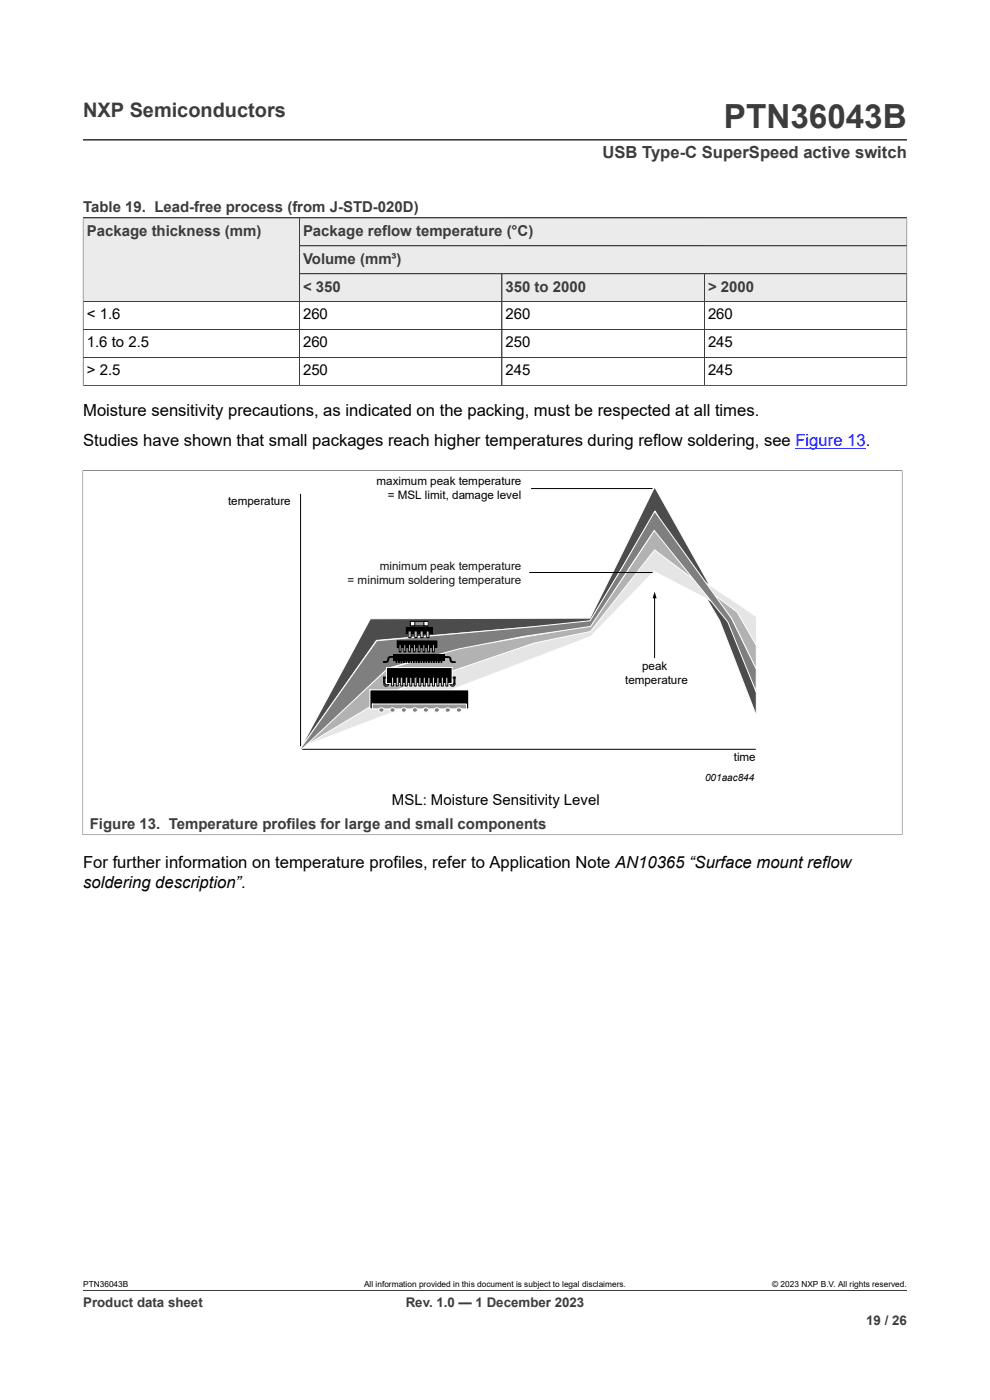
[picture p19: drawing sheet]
<svg xmlns="http://www.w3.org/2000/svg" width="210mm" height="297mm" viewBox="0 0 210 297" stroke-linecap="round" stroke-linejoin="round" font-family="sans-serif">
<defs><g id="words">
<text font-size="7.1" fill="#3c3c3c" x="153.6" y="27.2">PTN36043B</text>
<text font-size="4.2" fill="#3c3c3c" x="17.6" y="24.8">NXP Semiconductors</text>
<text font-size="3.5" fill="#3c3c3c" x="127.8" y="33.5">USB Type-C SuperSpeed active switch</text>
<g font-size="3.5">
<text x="17.6" y="88.3">Moisture sensitivity precautions, as indicated on the packing, must be respected at all times.</text>
<text x="17.6" y="94.7">Studies have shown that small packages reach higher temperatures during reflow soldering, see Figure 13.</text>
<text x="17.6" y="184.1">For further information on temperature profiles, refer to Application Note AN10365 “Surface mount reflow</text>
<text x="17.6" y="188.3">soldering description”.</text>
</g>
<g font-size="3.2" fill="#3c3c3c">
<text x="17.6" y="45.1">Table 19. Lead-free process (from J-STD-020D)</text>
<text x="18.4" y="50">Package thickness (mm)</text>
<text x="64.3" y="50">Package reflow temperature (°C)</text>
<text x="64.3" y="55.9">Volume (mm³)</text>
<text x="64.3" y="61.9">&lt; 350</text>
<text x="107.2" y="61.9">350 to 2000</text>
<text x="150.2" y="61.9">&gt; 2000</text>
<text x="19" y="175.9">Figure 13. Temperature profiles for large and small components</text>
</g>
<g font-size="3.2">
<text x="18.4" y="67.8">&lt; 1.6</text>
<text x="64.3" y="67.8">260</text>
<text x="107.2" y="67.8">260</text>
<text x="150.2" y="67.8">260</text>
<text x="18.4" y="73.7">1.6 to 2.5</text>
<text x="64.3" y="73.7">260</text>
<text x="107.2" y="73.7">250</text>
<text x="150.2" y="73.7">245</text>
<text x="18.4" y="79.6">&gt; 2.5</text>
<text x="64.3" y="79.6">250</text>
<text x="107.2" y="79.6">245</text>
<text x="150.2" y="79.6">245</text>
<text x="83.1" y="170.7">MSL: Moisture Sensitivity Level</text>
</g>
<g font-size="2.8" fill="#3c3c3c">
<text x="17.6" y="277.3">Product data sheet</text>
<text x="86.1" y="277.3">Rev. 1.0 — 1 December 2023</text>
<text x="183.7" y="281">19 / 26</text>
</g>
<g font-size="2.5">
<text x="48.4" y="107">temperature</text>
<text x="79.9" y="103">maximum peak temperature</text>
<text x="82.2" y="105.9">= MSL limit, damage level</text>
<text x="136.2" y="142">peak</text>
<text x="132.6" y="145">temperature</text>
<text x="155.7" y="161.5">time</text>
</g>
<g font-size="2.5" fill="#141414">
<text x="73.7" y="123.8">= minimum soldering temperature</text>
<text x="80.6" y="120.8">minimum peak temperature</text>
</g>
<text font-size="2.1" x="149.6" y="165.7">001aac844</text>
<g font-size="1.8">
<text x="17.6" y="273.1">PTN36043B</text>
<text x="77.2" y="273.1">All information provided in this document is subject to legal disclaimers.</text>
<text x="163.8" y="273.1">© 2023 NXP B.V. All rights reserved.</text>
</g>
</g></defs>
<path d="M17.6 29.7h174.8M63.5 46.2v5.9h128.9v-5.9h-174.8" fill="none" stroke="#3c3c3c" stroke-width=".21"/>
<path d="M63.6 46.3h128.7v5.8h-128.7z" fill="#ebebeb"/>
<path d="M63.5 52.1h128.9v6h-128.9z" fill="none" stroke="#3c3c3c" stroke-width=".21"/>
<path d="M63.6 52.2h128.7v5.8h-128.7z" fill="#ebebeb"/>
<path d="M17.6 46.2h45.9v17.8h-45.9z" fill="none" stroke="#3c3c3c" stroke-width=".21"/>
<g fill="#ebebeb">
<path d="M17.7 46.3h45.7v17.6h-45.7z"/>
<path d="M63.6 58.1h42.8v5.8h-42.8z"/>
</g>
<path d="M63.5 58.1h43v5.9h-43z" fill="none" stroke="#3c3c3c" stroke-width=".21"/>
<path d="M106.5 58.1h42.8v5.8h-42.8z" fill="#ebebeb"/>
<path d="M106.5 58.1h42.9v5.9h-42.9z" fill="none" stroke="#3c3c3c" stroke-width=".21"/>
<path d="M149.5 58.1h42.8v5.8h-42.8z" fill="#ebebeb"/>
<g fill="none" stroke="#3c3c3c" stroke-width=".21">
<path d="M17.6 46.3v35.5M17.6 46.2h174.8M63.5 46.3v35.5M63.6 58.1h128.8M63.6 52.1h128.7M106.5 58.1v23.7M149.4 58.1v23.7M192.4 46.3v35.5M17.6 64h174.8M17.6 69.9h174.8M17.6 75.8h174.8M17.5 99.8h173.9"/>
<path d="M17.6 99.8v77.4M17.6 81.8h174.8M191.4 99.8v77.4M17.5 177.1h173.9"/>
</g>
<path d="M168.7 95.1h14.9" fill="none" stroke="#00f" stroke-width=".21"/>
<path d="M138.9 126.6v12.9" fill="none" stroke="#000" stroke-width=".21"/>
<path d="M138.9 125.5l.4 1.4h-.9z" fill="#000"/>
<path d="M78.6 131.3l46.5-.2 13.8-27.8 15.5 27.7 6 15.7v5.1l-7.7-20.1-13.7-23.2-13.8 23.5-45.3 3.9-16.4 23.2z" fill-rule="evenodd" fill="#4c4c4c"/>
<path d="M78.6 131.3l46.5-.2 13.8-27.8 15.5 27.7 6 15.7v5.1l-7.7-20.1-13.7-23.2-13.8 23.5-45.3 3.9-16.4 23.2z" fill="none" stroke="#fefefe" stroke-width=".21"/>
<path d="M63.8 104.8v54.2M63.8 159h96.5" fill="none" stroke="#000" stroke-width=".21"/>
<path d="M63.3 158.7l21.2-12.8 25-8.6 15.6-5.1 13.6-15.8 16.7 10.9 5 3.5 .1 6.1-4.7-6.9-17.1-8.8-13.4 13.8z" fill-rule="evenodd" fill="#e5e5e5"/>
<path d="M63.3 158.7l21.2-12.8 25-8.6 15.6-5.1 13.6-15.8 16.7 10.9 5 3.5 .1 6.1-4.7-6.9-17.1-8.8-13.4 13.8z" fill="none" stroke="#fefefe" stroke-width=".21"/>
<path d="M63.3 159l18.8-17 15.3-4.5 27.6-4.7 7.3-10.4 6.5-9.9 16.4 18.7 5.2 10.8v-5.1l-4-7.1-17.6-13.1-13.6 17.3-11.9 2.4-28.5 9.8z" fill-rule="evenodd" fill="#b2b2b2"/>
<path d="M63.3 159l18.8-17 15.3-4.5 27.6-4.7 7.3-10.4 6.5-9.9 16.4 18.7 5.2 10.8v-5.1l-4-7.1-17.6-13.1-13.6 17.3-11.9 2.4-28.5 9.8z" fill="none" stroke="#fefefe" stroke-width=".21"/>
<path d="M79.9 135.9l32.8-2.9 12.4-1.3 6.9-11.3 6.9-11.9 16.3 22.7 5.2 10.8v4.8l-6-14.8-15.6-19.5-13.5 20.4-14.3 2.1-13.7 2.7-15 4-18.4 17.3h-.4z" fill-rule="evenodd" fill="#7f7f7f"/>
<path d="M79.9 135.9l32.8-2.9 12.4-1.3 6.9-11.3 6.9-11.9 16.3 22.7 5.2 10.8v4.8l-6-14.8-15.6-19.5-13.5 20.4-14.3 2.1-13.7 2.7-15 4-18.4 17.3h-.4z" fill="none" stroke="#fefefe" stroke-width=".21"/>
<path d="M112.7 103.6h25.7M84.3 136h8.4v1.4h-8.4zM86.2 133.1h5.5v1.3h-5.5zM112.3 121.5h26.1" fill="none" stroke="#000" stroke-width=".21"/>
<g fill="#000">
<path d="M84.3 136h8.4v1.4h-8.4z" fill-rule="evenodd"/>
<path d="M86.2 133.1h5.5v1.3h-5.5z" fill-rule="evenodd"/>
</g>
<path d="M87.1 131.8h3.7v1h-3.7z" fill-rule="evenodd" fill="#999"/>
<path d="M87.1 131.8h3.7v1h-3.7z" fill="none" stroke="#000" stroke-width=".21"/>
<path d="M87.1 131.8h.9v1h-.9z" fill-rule="evenodd" fill="#fefefe"/>
<path d="M87.1 131.8h.9v1h-.9z" fill="none" stroke="#000" stroke-width=".21"/>
<path d="M89.9 131.8h.9v1h-.9z" fill-rule="evenodd" fill="#fefefe"/>
<path d="M89.9 131.8h.9v1h-.9z" fill="none" stroke="#000" stroke-width=".21"/>
<path d="M87.7 136.7h.4v1.6h-.4z" fill="#fefefe"/>
<path d="M87.7 136.7h.4v1.6h-.4z" fill="none" stroke="#000" stroke-width=".21"/>
<path d="M86.7 136.7h.4v1.6h-.4z" fill="#fefefe"/>
<path d="M86.7 136.7h.4v1.6h-.4z" fill="none" stroke="#000" stroke-width=".21"/>
<path d="M85.7 136.7h.4v1.6h-.4z" fill="#fefefe"/>
<path d="M85.7 136.7h.4v1.6h-.4z" fill="none" stroke="#000" stroke-width=".21"/>
<path d="M84.7 136.7h.3v1.6h-.3z" fill="#fefefe"/>
<path d="M84.7 136.7h.3v1.6h-.3z" fill="none" stroke="#000" stroke-width=".21"/>
<path d="M91.7 136.7h.4v1.6h-.4z" fill="#fefefe"/>
<path d="M91.7 136.7h.4v1.6h-.4z" fill="none" stroke="#000" stroke-width=".21"/>
<path d="M90.7 136.7h.4v1.6h-.4z" fill="#fefefe"/>
<path d="M90.7 136.7h.4v1.6h-.4z" fill="none" stroke="#000" stroke-width=".21"/>
<path d="M89.7 136.7h.4v1.6h-.4z" fill="#fefefe"/>
<path d="M89.7 136.7h.4v1.6h-.4z" fill="none" stroke="#000" stroke-width=".21"/>
<path d="M88.7 136.7h.4v1.6h-.4z" fill="#fefefe"/>
<path d="M88.7 136.7h.4v1.6h-.4z" fill="none" stroke="#000" stroke-width=".21"/>
<path d="M78.5 146.4h20.9v4h-20.9z" fill-rule="evenodd" fill="#000"/>
<path d="M78.5 146.4h20.9v4h-20.9z" fill="none" stroke="#fefefe" stroke-width=".21"/>
<path d="M79 149.3h19.9v1.1h-19.9z" fill-rule="evenodd" fill="#999"/>
<path d="M79 149.3h19.9v1.1h-19.9z" fill="none" stroke="#fefefe" stroke-width=".21"/>
<circle cx="80.9" cy="150.6" r=".53" fill="#7f7f7f"/>
<circle cx="80.9" cy="150.6" r=".53" fill="none" stroke="#fefefe" stroke-width=".21"/>
<circle cx="83.2" cy="150.6" r=".52" fill="#7f7f7f"/>
<circle cx="83.2" cy="150.6" r=".52" fill="none" stroke="#fefefe" stroke-width=".21"/>
<circle cx="85.6" cy="150.6" r=".52" fill="#7f7f7f"/>
<circle cx="85.6" cy="150.6" r=".52" fill="none" stroke="#fefefe" stroke-width=".21"/>
<circle cx="88" cy="150.6" r=".52" fill="#7f7f7f"/>
<circle cx="88" cy="150.6" r=".52" fill="none" stroke="#fefefe" stroke-width=".21"/>
<circle cx="90.3" cy="150.6" r=".52" fill="#7f7f7f"/>
<circle cx="90.3" cy="150.6" r=".52" fill="none" stroke="#fefefe" stroke-width=".21"/>
<circle cx="92.6" cy="150.6" r=".53" fill="#7f7f7f"/>
<circle cx="92.6" cy="150.6" r=".53" fill="none" stroke="#fefefe" stroke-width=".21"/>
<circle cx="94.9" cy="150.6" r=".53" fill="#7f7f7f"/>
<circle cx="94.9" cy="150.6" r=".53" fill="none" stroke="#fefefe" stroke-width=".21"/>
<circle cx="97.3" cy="150.6" r=".53" fill="#7f7f7f"/>
<circle cx="97.3" cy="150.6" r=".53" fill="none" stroke="#fefefe" stroke-width=".21"/>
<path d="M81.4 145h.2a.27 .27 0 0 0 .3 .3 .27 .27 0 0 0 .3-.3h.3a.55 .55 0 0 1-.6 .6 .55 .55 0 0 1-.5-.6z" fill="#fefefe"/>
<path d="M81.4 145h.2a.27 .27 0 0 0 .3 .3 .27 .27 0 0 0 .3-.3h.3a.55 .55 0 0 1-.6 .6 .55 .55 0 0 1-.5-.6z" fill="none" stroke="#000" stroke-width=".21"/>
<path d="M81.4 143.9h.2v1.1h-.2z" fill="#fefefe"/>
<path d="M81.4 143.9h.2v1.1h-.2z" fill="none" stroke="#000" stroke-width=".21"/>
<path d="M81.4 143.6h.8v.3h-.8z" fill="#fefefe"/>
<path d="M81.4 143.6h.8v.3h-.8z" fill="none" stroke="#000" stroke-width=".21"/>
<path d="M96.3 143.9h.2v1.1h-.2z" fill="#fefefe"/>
<path d="M96.3 143.9h.2v1.1h-.2z" fill="none" stroke="#000" stroke-width=".21"/>
<path d="M95.5 145h.2a.27 .27 0 0 0 .3 .3 .27 .27 0 0 0 .3-.3h.2a.55 .55 0 0 1-.5 .6 .55 .55 0 0 1-.5-.6z" fill="#fefefe"/>
<path d="M95.5 145h.2a.27 .27 0 0 0 .3 .3 .27 .27 0 0 0 .3-.3h.2a.55 .55 0 0 1-.5 .6 .55 .55 0 0 1-.5-.6z" fill="none" stroke="#000" stroke-width=".21"/>
<path d="M95.7 143.6h.8l.1 .3h-.9z" fill="#fefefe"/>
<path d="M95.7 143.6h.8l.1 .3h-.9z" fill="none" stroke="#000" stroke-width=".21"/>
<path d="M81.3 140.4l.8-.1 .2-.8 .3-.2h.9v.1l-.9 .1-.2 .8-.3 .2h-.8z" fill="#fefefe"/>
<path d="M81.3 140.4l.8-.1 .2-.8 .3-.2h.9v.1l-.9 .1-.2 .8-.3 .2h-.8z" fill="none" stroke="#000" stroke-width=".21"/>
<path d="M94.4 139.3l1 .1 .4 .8 .8 .2v.1h-.9l-.4-1h-.9z" fill="#fefefe"/>
<path d="M94.4 139.3l1 .1 .4 .8 .8 .2v.1h-.9l-.4-1h-.9z" fill="none" stroke="#000" stroke-width=".21"/>
<path d="M83.5 138.7h10.9v1.5h-10.9z" fill-rule="evenodd" fill="#000"/>
<path d="M93.5 139.3h.2v1.2h-.2z" fill="#fefefe"/>
<path d="M93.5 139.3h.2v1.2h-.2z" fill="none" stroke="#000" stroke-width=".21"/>
<path d="M93 139.3h.2v1.2h-.2z" fill="#fefefe"/>
<path d="M93 139.3h.2v1.2h-.2z" fill="none" stroke="#000" stroke-width=".21"/>
<path d="M92.5 139.3h.2v1.2h-.2z" fill="#fefefe"/>
<path d="M92.5 139.3h.2v1.2h-.2z" fill="none" stroke="#000" stroke-width=".21"/>
<path d="M91.9 139.3h.2v1.2h-.2z" fill="#fefefe"/>
<path d="M91.9 139.3h.2v1.2h-.2z" fill="none" stroke="#000" stroke-width=".21"/>
<path d="M91.4 139.3h.2v1.2h-.2z" fill="#fefefe"/>
<path d="M91.4 139.3h.2v1.2h-.2z" fill="none" stroke="#000" stroke-width=".21"/>
<path d="M90.9 139.3h.2v1.2h-.2z" fill="#fefefe"/>
<path d="M90.9 139.3h.2v1.2h-.2z" fill="none" stroke="#000" stroke-width=".21"/>
<path d="M90.3 139.3h.2v1.2h-.2z" fill="#fefefe"/>
<path d="M90.3 139.3h.2v1.2h-.2z" fill="none" stroke="#000" stroke-width=".21"/>
<path d="M89.8 139.3h.2v1.2h-.2z" fill="#fefefe"/>
<path d="M89.8 139.3h.2v1.2h-.2z" fill="none" stroke="#000" stroke-width=".21"/>
<path d="M89.3 139.3h.2v1.2h-.2z" fill="#fefefe"/>
<path d="M89.3 139.3h.2v1.2h-.2z" fill="none" stroke="#000" stroke-width=".21"/>
<path d="M88.8 139.3h.2v1.2h-.2z" fill="#fefefe"/>
<path d="M88.8 139.3h.2v1.2h-.2z" fill="none" stroke="#000" stroke-width=".21"/>
<path d="M88.2 139.3h.2v1.2h-.2z" fill="#fefefe"/>
<path d="M88.2 139.3h.2v1.2h-.2z" fill="none" stroke="#000" stroke-width=".21"/>
<path d="M87.7 139.3h.2v1.2h-.2z" fill="#fefefe"/>
<path d="M87.7 139.3h.2v1.2h-.2z" fill="none" stroke="#000" stroke-width=".21"/>
<path d="M87.2 139.3h.2v1.2h-.2z" fill="#fefefe"/>
<path d="M87.2 139.3h.2v1.2h-.2z" fill="none" stroke="#000" stroke-width=".21"/>
<path d="M86.7 139.3h.1v1.2h-.1z" fill="#fefefe"/>
<path d="M86.7 139.3h.1v1.2h-.1z" fill="none" stroke="#000" stroke-width=".21"/>
<path d="M86.1 139.3h.2v1.2h-.2z" fill="#fefefe"/>
<path d="M86.1 139.3h.2v1.2h-.2z" fill="none" stroke="#000" stroke-width=".21"/>
<path d="M85.6 139.3h.2v1.2h-.2z" fill="#fefefe"/>
<path d="M85.6 139.3h.2v1.2h-.2z" fill="none" stroke="#000" stroke-width=".21"/>
<path d="M85 139.3h.2v1.2h-.2z" fill="#fefefe"/>
<path d="M85 139.3h.2v1.2h-.2z" fill="none" stroke="#000" stroke-width=".21"/>
<path d="M84.5 139.3h.2v1.2h-.2z" fill="#fefefe"/>
<path d="M84.5 139.3h.2v1.2h-.2z" fill="none" stroke="#000" stroke-width=".21"/>
<path d="M84 139.3h.2v1.2h-.2z" fill="#fefefe"/>
<path d="M84 139.3h.2v1.2h-.2z" fill="none" stroke="#000" stroke-width=".21"/>
<path d="M90.5 133.8h.5v1.5h-.5z" fill="#fefefe"/>
<path d="M90.5 133.8h.5v1.5h-.5z" fill="none" stroke="#000" stroke-width=".21"/>
<path d="M89.2 133.8h.5v1.5h-.5z" fill="#fefefe"/>
<path d="M89.2 133.8h.5v1.5h-.5z" fill="none" stroke="#000" stroke-width=".21"/>
<path d="M88 133.8h.5v1.5h-.5z" fill="#fefefe"/>
<path d="M88 133.8h.5v1.5h-.5z" fill="none" stroke="#000" stroke-width=".21"/>
<path d="M86.7 133.8h.5v1.5h-.5z" fill="#fefefe"/>
<path d="M86.7 133.8h.5v1.5h-.5z" fill="none" stroke="#000" stroke-width=".21"/>
<path d="M82 141.6h13.9v3.4h-13.9z" fill-rule="evenodd" fill="#000"/>
<path d="M82 141.6h13.9v3.4h-13.9z" fill="none" stroke="#fefefe" stroke-width=".21"/>
<path d="M83.1 143.6h.4v2h-.4z" fill="#fefefe"/>
<path d="M83.1 143.6h.4v2h-.4z" fill="none" stroke="#000" stroke-width=".21"/>
<path d="M84.1 143.6h.4v2h-.4z" fill="#fefefe"/>
<path d="M84.1 143.6h.4v2h-.4z" fill="none" stroke="#000" stroke-width=".21"/>
<path d="M85 143.6h.4v2h-.4z" fill="#fefefe"/>
<path d="M85 143.6h.4v2h-.4z" fill="none" stroke="#000" stroke-width=".21"/>
<path d="M86 143.6h.4v2h-.4z" fill="#fefefe"/>
<path d="M86 143.6h.4v2h-.4z" fill="none" stroke="#000" stroke-width=".21"/>
<path d="M86.9 143.6h.4v2h-.4z" fill="#fefefe"/>
<path d="M86.9 143.6h.4v2h-.4z" fill="none" stroke="#000" stroke-width=".21"/>
<path d="M87.9 143.6h.4v2h-.4z" fill="#fefefe"/>
<path d="M87.9 143.6h.4v2h-.4z" fill="none" stroke="#000" stroke-width=".21"/>
<path d="M88.8 143.6h.5v2h-.5z" fill="#fefefe"/>
<path d="M88.8 143.6h.5v2h-.5z" fill="none" stroke="#000" stroke-width=".21"/>
<path d="M89.8 143.6h.4v2h-.4z" fill="#fefefe"/>
<path d="M89.8 143.6h.4v2h-.4z" fill="none" stroke="#000" stroke-width=".21"/>
<path d="M90.8 143.6h.4v2h-.4z" fill="#fefefe"/>
<path d="M90.8 143.6h.4v2h-.4z" fill="none" stroke="#000" stroke-width=".21"/>
<path d="M91.7 143.6h.4v2h-.4z" fill="#fefefe"/>
<path d="M91.7 143.6h.4v2h-.4z" fill="none" stroke="#000" stroke-width=".21"/>
<path d="M92.7 143.6h.4v2h-.4z" fill="#fefefe"/>
<path d="M92.7 143.6h.4v2h-.4z" fill="none" stroke="#000" stroke-width=".21"/>
<path d="M93.6 143.6h.4v2h-.4z" fill="#fefefe"/>
<path d="M93.6 143.6h.4v2h-.4z" fill="none" stroke="#000" stroke-width=".21"/>
<path d="M94.6 143.6h.4v2h-.4z" fill="#fefefe"/>
<path d="M94.6 143.6h.4v2h-.4z" fill="none" stroke="#000" stroke-width=".21"/>
<path d="M17.6 273.8h174.8" fill="none" stroke="#3c3c3c" stroke-width=".21"/>
<use href="#words"/>
</svg>
